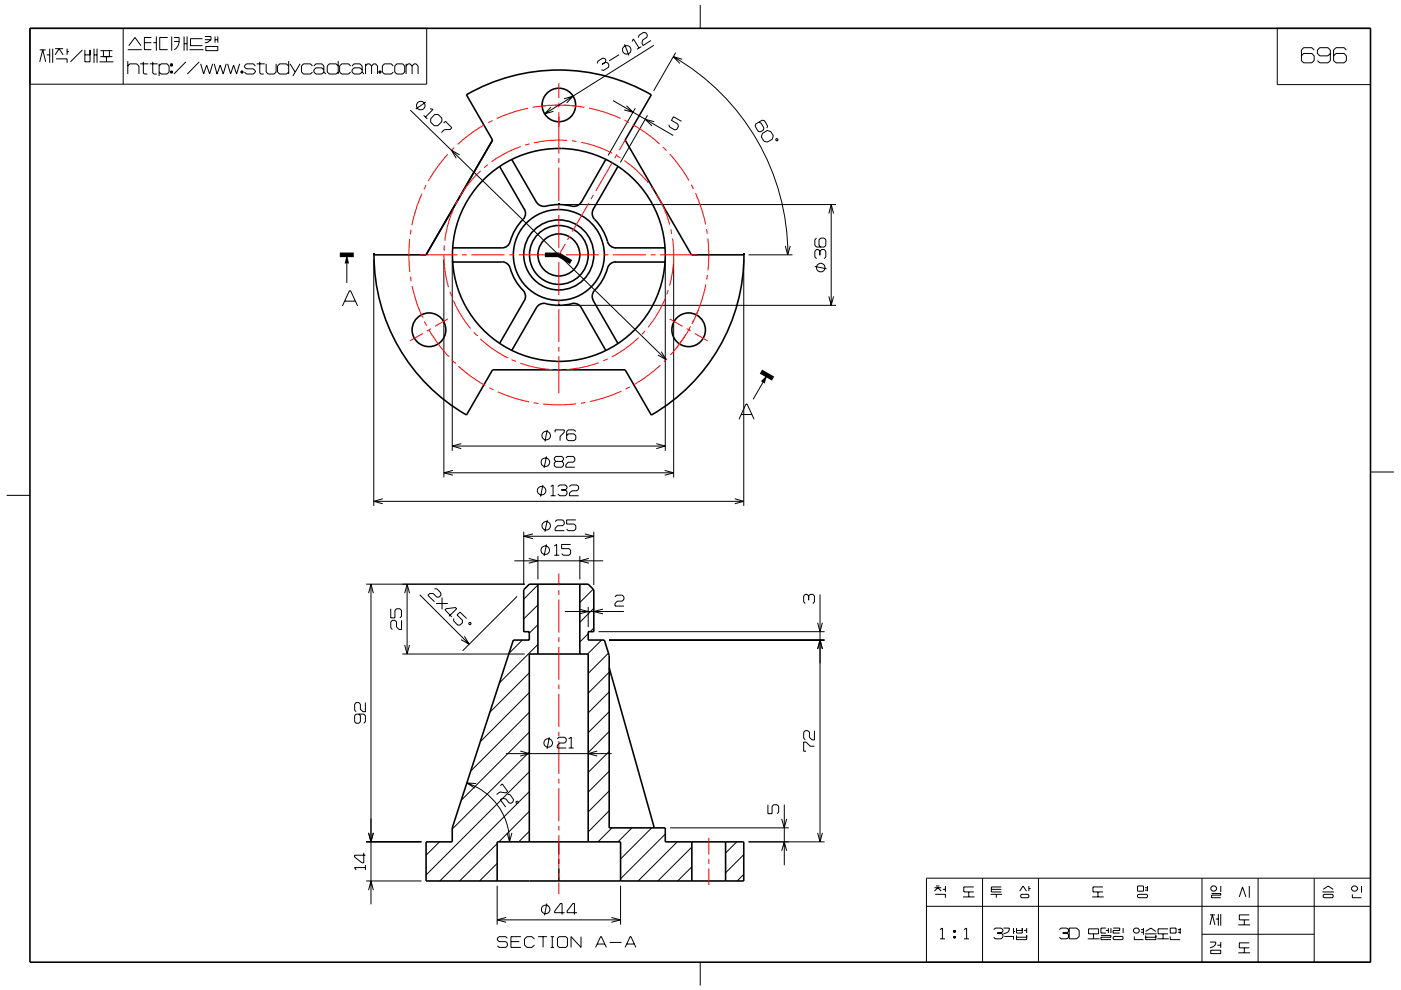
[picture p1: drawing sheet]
<svg xmlns="http://www.w3.org/2000/svg" width="297mm" height="210mm" viewBox="0 0 297 210" stroke-linecap="round" stroke-linejoin="round" font-family="sans-serif">
<g fill="none" stroke="#000" stroke-width=".21">
<path d="M6.3 6h84.2v11.9h-84.2zM8.4 10.6h1.3M8.4 13.1l.7-2.5 .6 2.5M9.9 11.6h.6M10.5 10.3v3M11.2 10.3v3M11.7 10.3h1.7M11.7 11.6l.8-1.3 .9 1.3M11.9 12.5h2.3v.8M14.2 10.3v1.3M14.2 11h.4M17.5 10.6l-2.6 2.5"/>
<path d="M18 11.6h1.1M18 10.6v2.5h1.1v-2.5M19.9 11.6h.7M19.9 10.3v3M20.6 10.3v3M21.1 13.1h2.9M21.3 10.7h2.5M21.3 12h2.5M21.9 10.7v1.3M22.6 12v1.1M23.2 10.7v1.3M26.1 6v11.9"/>
<path d="M27.1 10.5h3M27.1 14l.4-.5h1.5l.5 .5v1.7M27.1 13v2.7M27.3 9.7l1.3-1.7 1.3 1.7M29.7 13.5h1.8M30.4 13.1v2.4l.2 .2h.6M30.6 9.1h1.5M31.8 13.5h1.6M32.1 8h-1.5v2.5h1.5M32.4 13.1v2.4l.2 .2h.6M32.5 9.1h.6M33.1 7.7v3"/>
<path d="M33.7 14l.5-.5h1.2l.5 .5v1.3l-.5 .4h-1.2l-.5-.4M33.7 13.5v2.6M35.6 8h-1.7v2.5h1.7M36.2 13.5h.4v.5h-.4zM36.2 15.1h.4v.4h-.4zM36.4 13.5v.5M36.4 15.1v.4M36.4 7.7v3M36.9 8h1.1a2.28 2.28 0 0 1-1.1 2.5M36.9 8.8h1.1M39 7.7v3M39 9.3h.7"/>
<path d="M39.4 13.1l-2.5 2.6M39.7 7.7v3M40.2 10.5h2.9M42.2 13.1l-2.5 2.6M42.5 13.5l.7 2.2 .6-1.9 .6 1.9 .7-2.2M42.9 8.2h-2.5v1.5h2.5M43.4 7.7h1.3v.7M43.4 8.4h1.3M43.6 9.9h2.6v.8h-2.6zM44.7 8.4l-.8 .7h-.5M45.4 13.5l.6 2.2 .7-1.9 .6 1.9 .7-2.2M45.6 7.7v1.4"/>
<path d="M45.6 8.4h.6M46.2 7.7v1.4M48.3 13.5l.6 2.2 .6-1.9 .7 1.9 .6-2.2M51.1 15.1h.4v.4h-.4zM51.3 15.1v.4M54.1 14l-.4-.5h-1.5l-.4 .5v.2l.4 .4h1.5l.4 .5v.2l-.4 .4h-1.5l-.4-.4M54.4 13.5h1.7M55.1 13.1v2.4l.2 .2h.6M56.4 13.5v1.8l.5 .4h1.2l.4-.4v-1.8M61.2 14l-.5-.5h-1.4l-.5 .5v1.3l.5 .4h1.4l.5-.4M61.2 13v2.7M61.5 13.5l1.1 1.8"/>
<path d="M63.6 13.5l-1.5 2.6M66.3 14l-.5-.5h-1.5l-.4 .5v1.3l.4 .4h1.5l.5-.4M66.5 14l.5-.5h1.2l.5 .5v1.3M68.7 14.9l-.5-.5h-1.2l-.5 .5v.4l.5 .4h1.2l.5-.4M68.7 15.3l.4 .4M71.7 14l-.4-.5h-1.5l-.4 .5v1.3l.4 .4h1.5l.4-.4M71.7 13v2.7M74.3 14l-.4-.5h-1.5l-.4 .5v1.3l.4 .4h1.5l.4-.4M74.6 14l.5-.5h1.2l.5 .5v1.3M76.8 14.9l-.5-.5h-1.2l-.5 .5v.4l.5 .4h1.2l.5-.4M76.8 15.3l.4 .4M77.5 14l.4-.5h.5l.4 .5"/>
<path d="M77.5 13.5v2.2M78.8 14l.4-.5h.4l.4 .5v1.7M78.8 14v1.7M80.3 15.1h.5v.4h-.5zM80.6 15.1v.4M83.4 14l-.4-.5h-1.5l-.4 .5v1.3l.4 .4h1.5l.4-.4M84.1 13.5h1.3l.4 .5v1.3l-.4 .4h-1.3l-.4-.4v-1.3zM86.1 14l.4-.5h.4l.5 .5M86.1 13.5v2.2M87.4 14l.4-.5h.4l.4 .5v1.7M87.4 14v1.7M128.4 13.2l.1-.5-.2-.3-.5-.1-1.1 .7v.5"/>
<path d="M128.4 13.2l-.8 .5M128.4 13.2l.5 .1 .2 .5-.1 .5-1 .6-.5-.1M131.3 11.6l-2.1 1.3M132.4 9.4l1 2.4M134 8.8l.3-.5 1.2 1.9M135.3 8l.2-.5 1-.6 .5 .1 .2 .4v.5l-.9 .6-.2 .7 .3 .4 1.6-1M136 9.9l-1 .5M138.6 9.6l-23.1 14.6M142.7 12a48.5 48.5 0 0 1 24.3 42.1M143.2 11.2l-4.6 8.1M144.6 12.6l-1.9-.6 1.4 1.5M148.5 1.1v4.9"/>
<path d="M270.8 6h19.8v11.9h-19.8zM278.6 10.6l-.5-.5h-1.7l-.5 .5v2.3l.5 .4h1.7l.5-.4v-1.1l-.5-.5h-1.7l-.5 .5M282.1 11.3l-.5 .5h-1.8l-.5-.5v-.7l.5-.5h1.8l.5 .5v2.3l-.5 .4h-1.8l-.5-.4M285.5 10.6l-.5-.5h-1.7l-.6 .5v2.3l.6 .4h1.7l.5-.4v-1.1l-.5-.5h-1.7l-.6 .5M87 23.4l54.2 52.9M89.8 24.5l.8 .7M89.9 23h.1M90.3 21.7l-2.1 1.4M91.2 23.1l.6 .1-1.6 1.6M92.2 24.3h.7l.8 .8v.7l-.9 .9h-.7l-.8-.8v-.7zM94.1 26.1l.3-.4 1.4 1.4-.3 .4h-1.3l-.6 .6M97.4 32.8l-1.7-.9 1 1.7"/>
<path d="M116.8 22.7l-1.3 1.5 1.8-.6M119.6 21l1.9-.6-1.4 1.4M130 21.3l12.7 7.4M132.8 22.4l1.4 1.4-1.9-.5M134.7 22.9l-5.8 10.1M137.3 24.5l-5.8 10M138.7 25.8l-1.9-.5 1.4 1.4M144.5 25.7l-1.7-.9-.4 .7 1.3 .8 .1 .5-.3 .6-.5 .2-1.1-.7-.1-.4M160.9 25.9l.4 .2 .7 1-.2 .5-.6 .4-.5-.2-.6-1 .1-.5 1.4-.8 .5 .1 .6 1.1-.1 .5M161.6 28.3l1.1-.6 .7 .2 .6 .9-.3 .7-1 .6-.7-.1-.6-1zM164.5 29.5h.4v.3h-.4zM73.5 54.1v5.9"/>
<path d="M79.2 55.1v52.2M94.1 55.1v46.2M95.9 55.1v40.5M119.5 43.4h57.7M141.1 55.1v40.5M142.8 55.1v46.2M157.7 55.1v52.2M158.7 54.1h9.3M166.5 52.2l.5 1.9 .6-1.9M172.8 56.5l2.5 .5M173.1 50.5l-.3 .3v1.3l.3 .3h1.6l.4-.3v-1.3l-.4-.3h-.7l-.4 .3v1.3l.4 .3M173.8 53.3l-.3-.4h-.4l-.3 .4v1.2l.3 .4"/>
<path d="M173.8 53.3l.4-.4h.5l.4 .4v1.2l-.4 .4M173.8 53.3v.8M175.7 45.3l.5-1.9 .5 1.9M176.2 43.4v21.4M72.6 64.9l1.5-3.2h.2l1.5 3.2M73.1 63.9h2.2M119.5 64.8h57.7M140.2 74.6l1 1.7-1.7-1M162.6 79.6l-2.9 5.1M175.7 62.9l.5 1.9 .5-1.9M95.9 94.6h45.2M96 99.8l-1.9 .5 1.9 .5"/>
<path d="M97.8 94.1l-1.9 .5 1.9 .6M115.9 96.8l-.5 2.5M116 91.2l-.5 2.4M117.7 91.7v-.5h1.9v.5l-.9 .9v.9M117.9 97.9l-.4-.4v-.4l.4-.3h1.2l.4 .3v.4l-.4 .4M117.9 97.9l-.4 .3v.6l.4 .3h1.2l.4-.3v-.6l-.4-.3M117.9 97.9h1.2M120 97.1l.3-.3h1.2l.4 .3v.6l-.4 .3h-1l-.5 .6v.5h1.9M122.1 91.5l-.4-.3h-1.2l-.4 .3v1.6l.4 .4h1.2l.4-.4v-.7l-.4-.4h-1.2l-.4 .4M139.1 94.1l2 .5-2 .6M140.9 99.8l1.9 .5-1.9 .5M156.7 88.9l1.5-3.2h.2l1.5 3.2"/>
<path d="M157.2 87.9h2.2M1.4 105.1h4.9M79.2 106.3h78.5M81.1 105.8l-1.9 .5 1.9 .5M94.1 100.3h48.7M109.1 119h18.8M111 112.8v11.3M111 113.7h14.9M112.1 118.4l1.9 .6-1.9 .5M113 113.2l-2 .5 2 .6M114 117.9v5M115.1 102.9l-.5 2.4"/>
<path d="M115.9 115.5l-.5 2.4M116 110.3l-.5 2.5M116.8 103.2l.5-.3v2.2M116.8 105.1h1M117.5 115.8l.5-.3v2.3M117.5 117.8h1.1M117.7 110.7l.4-.4h1.2l.3 .4v.5l-.3 .3h-1.1l-.5 .5v.6h1.9M118.3 103.2l.4-.3h1.2l.3 .3v.3l-.3 .4M119 103.9h.9M119.9 103.9l.3 .4v.5l-.3 .3h-1.2l-.4-.3M120.7 103.2l.4-.3h1.2l.4 .3v.5l-.4 .4h-1l-.6 .5v.5h2M121 115.5h-1.9v.9h1.5l.4 .3v.7l-.4 .4h-1.2l-.3-.4"/>
<path d="M122.1 110.3h-2v.9h1.6l.4 .3v.7l-.4 .4h-1.2l-.4-.4M122.9 117.9v5M124 113.2l1.9 .5-1.9 .6M124.8 118.4l-1.9 .5 1.9 .6M125.9 112.8v11.3M155.8 105.8l1.9 .5-1.9 .5M290.6 100.1h4.9M77.6 123.9h33.6M78.1 125.8l.6-1.9 .5 1.9M78.7 123.9v67.9M82.8 129.1v2h.9v-1.6l.4-.4h.7l.3 .4v1.2l-.3 .4M85.1 131.6v1.9h-.5l-.5-.5v-1.1l-.4-.3h-.5l-.4 .3v1.2l.4 .4"/>
<path d="M85.3 138.7h25.9M85.8 136.8l.5 1.9 .5-1.9M85.8 125.8l.5-1.9 .5 1.9M86.3 123.9v14.8M89 126.1l10.5 10.5M92.1 124.9h.5l.9 .9v.5l-.4 .4h-.5l-.7-.8h-.8l-.4 .4 1.4 1.3M92.5 128h2.5M93.7 126.7v2.5M95.2 130.7l1.6-1.6-.2-.2-2 .2-.3 .2 1.5 1.5M96.2 131.2v.5l.8 .9h.5l.5-.5v-.5l-1.1-1.2 .6-.6 1.4 1.4M98.5 135l1 1.6-1.8-.9M99.5 132l.4 .1-.2 .4-.3-.1z"/>
<path d="M109.6 126.5l-11.5 11.5M110.7 135.8l-2.8 2.8M114 124.1l-3 3M114 136.7l-8.1 8.2M114 132.5l-1.8 1.8M114 128.3l-3 3M119.8 129.7h12.5M122.8 129.2l1.9 .5-1.9 .5M124.7 134.4l-1.8 1.8M124.7 128.7v4.3M125.8 125l-2.9 2.8M125.9 133.2l-.8 .8"/>
<path d="M125.9 129l-3 3M126.9 134h47.9M127.5 135.8l-2.9 2.9M127.8 129.2l-1.9 .5 1.9 .5M129 138.5l-4.3 4.3M129.1 135.8h45.7M130.4 126.6l.3-.4h1.2l.4 .4v.5l-.4 .4h-1l-.5 .5v.6h1.9M171.4 126.4l-.3-.3h-.4l-.3 .3v1.2l.3 .4M171.4 126.4l.4-.3h.5l.4 .3v1.2l-.4 .4M171.4 126.4v.9M173.4 132.1l.5 1.9 .5-1.9M173.4 137.7l.5-1.9 .5 1.9"/>
<path d="M173.9 126.1v52.5M76.1 151.5l.3 .3v1.3l-.3 .3h-.6l-.3-.3v-1.3l.3-.3h1.6l.4 .3v1.3l-.4 .3M77.5 149v2h-.5l-.6-.6v-1l-.3-.4h-.6l-.3 .4v1.2l.3 .4M107.3 159.8h22.4M110.3 159.3l1.9 .5-1.9 .6M112.2 146.9l-10.3 10.4M112.2 155.3l-14.4 14.5M112.2 159.5l-16.3 16.3M112.2 151.1l-12.4 12.4M112.2 142.7l-8.3 8.3M116.5 156.4l-.5 2.4M118.2 156.7l.3-.3h1.2l.4 .3v.5l-.4 .4h-1l-.5 .5v.6h1.9"/>
<path d="M120.6 158.7h1M120.6 156.7l.5-.3v2.3M126.6 159.3l-1.9 .5 1.9 .6M129.2 159.4l-4.5 4.4M129.2 155.1l-4.5 4.5M129.2 151l-4.5 4.4M129.2 146.8l-4.5 4.4M129.2 142.6l-4.5 4.4M172.7 158.3h-.9l-.9-.9h-.5v1.9h.5M172.7 155v1.9h-.5l-.6-.5v-1.1l-.3-.3h-.6l-.3 .3v1.2l.3 .4M77.6 178.6h11.8M78.1 176.6l.6 2 .5-2"/>
<path d="M93.2 178.6l-2.9 2.8M99 166.1a13.1 13.1 0 0 1 9 12.5M101 166.2l-2-.1 1.7 1.1M105.4 178.9l-8 8M106.1 166.6l.4-.3 1.2 1.6-.5 .3-1.2-.2-.7 .5M107.5 176.6l.5 2 .5-2M107.7 168.5l.5 .1 .7 1-.1 .4-.4 .4-.5-.1-.6-.8-.8-.2-.4 .3 1.1 1.6M109.4 170h.4l.1 .3-.4 .1zM112.2 172.1l-6.4 6.5M112.2 167.9l-18.9 19M112.2 163.7l-21.9 21.9M112.2 176.3l-2.2 2.3"/>
<path d="M118.5 178.6v2.6M129.2 167.8l-4.5 4.4M129.2 163.6l-4.5 4.4M129.2 172l-4.5 4.4M129.7 175.6l-2.9 3M134 175.6l-3 3M138.2 175.6l-6.6 6.6M141.1 176.9l-9.5 9.5M142.1 175.6h25.2M143.6 178.6l-8.3 8.3M146.7 179.7l-7.2 7.2M156.2 178.6l-2.4 2.3"/>
<path d="M158.7 178.6h16.1M162.8 170.7v1.9h.9v-1.6l.3-.3h.8l.3 .3v1.2l-.3 .4M165.7 173.7l.6 1.9 .5-1.9M166.3 170.6v12.9M173.4 176.6l.5 2 .5-2M77.1 180.9v2.1h-.4l-1.5-1.2v-.4h2.3M77.5 183.5v1M77.5 184h-2.3l.3 .5M77.6 186.9h11.8M78.1 188.8l.6-1.9 .5 1.9M105.4 183.1l-3.7 3.8M105.4 187.9v8.2"/>
<path d="M105.4 195.1h26.2M107.3 194.6l-1.9 .5 1.9 .5M107.6 199l-.4-.3h-1.4l-.3 .3v.4l.3 .3h1.4l.4 .4v.5l-.4 .3h-1.4l-.3-.3M108.3 199.7h1.8M110.4 198.7h-2.1v2.2h2.1M113.3 199.2l-.5-.5h-1.1l-.5 .5v1.2l.5 .5h1.1l.5-.5M114.1 198.7h1.9M115.1 198.7v2.2M115.9 191.6l-.5 2.5M116.8 198.7h.7M117.1 198.7v2.2M118.2 199l.4-.3h1.4l.3 .3v1.6l-.3 .3h-1.4l-.4-.3z"/>
<path d="M118.5 182.2v1M118.5 184.2v2.7M119.7 193.6h-2.1v-.4l1.2-1.6h.4v2.4M122.3 193.6h-2.1v-.4l1.3-1.6h.3v2.4M123.2 198.7v2.2l-2.1-2.2v2.2M129.3 199.9h2.5M129.6 194.6l2 .5-2 .5M131.6 187.9v8.2M146.7 183.9l-3 3M157.7 185.5l-1.4 1.4M157.7 181.3l-3.9 3.8M165.7 180.5l.6-1.9 .5 1.9"/>
<path d="M196.4 186.3h94.2v17.8h-94.2zM196.4 192.2h94.2M198.1 188.3h1.5M198.1 189l.7-.7 .8 .7M198.3 189.7h2.1v.7M198.5 187.9h.7M199.3 197.2l.5-.4v2.3M199.3 199.1h1.1M199.9 188.6h.5M200.4 187.9v1.3M202.2 198.6h.4v.4h-.4zM202.2 197.4h.4v.3h-.4z"/>
<path d="M202.4 197.4v.3M202.4 198.6v.4M204.2 190.2h2.4M204.4 199.1h1M204.4 197.2l.5-.4v2.3M205.4 189.2v1M206.5 188.1h-2.2v1.1h2.2M208.3 186.3v17.8M210 189.7h2.5M210.2 188.6h2.1M210.7 197.2l.3-.4h1.3l.3 .4v.4l-.3 .3M211.2 189.7v.7"/>
<path d="M211.4 197.9h.9M212.3 197.9l.3 .3v.6l-.3 .3h-1.3l-.3-.3M212.3 188.1h-2.1v1.1h2.1M212.8 196.8h1.2a1.11 1.11 0 0 1-1.2 1.3M212.9 198.6h2v.7M214.9 196.8v1.3M214.9 197.6h.3M215.5 197.4h1.2M215.5 196.8v1.1h1.2v-1.1M215.5 198.4v.9h2.2v-.9M215.5 198.8h2.2M216.2 189l.7-1.1 .7 1.1"/>
<path d="M216.6 189.7h1.4l.1 .2v.3l-.1 .2h-1.4l-.2-.2v-.3zM217.1 197.4h.6M217.7 196.8v1.1M218.1 187.9v1.1M218.1 188.5h.4M220.2 186.3v17.8M224.6 197.2l.4-.4h1.2l.4 .4v.4l-.4 .3M225.3 197.9h.9M226.2 197.9l.4 .3v.6l-.4 .3h-1.2l-.4-.3M226.7 196.8h1.6l.5 .6v1.2l-.5 .5h-1.6zM230.6 199.1h2.5M230.8 197h2.1v1.1h-2.1z"/>
<path d="M231.6 190.2h2.4M231.9 198.1v1M232.8 189.2v1M233.4 198.4h2.1v.4h-2.1v.5h2.1M233.8 188.1h-2.1v1.1h2.1M234.5 197.4h.5M234.5 196.8h-1.1v1.1h1.1M235 196.8v1.1M235.5 196.8v1.1M236 196.8h1.4v.6h-1.4v.5h1.4M236.2 198.6h1.7l.2 .2v.3l-.2 .2h-1.7l-.2-.2v-.3zM238.1 196.8v1.1"/>
<path d="M240.3 197.2l.4-.4h.5l.4 .4v.4l-.4 .3h-.5l-.4-.3zM240.5 198.6v.7h1.9M241.2 187.9h1.2v1.1h-1.2zM241.2 189.9l.2-.2h1.7l.2 .2v.3l-.2 .2h-1.7l-.2-.2zM241.9 197.2h.5M241.9 197.7h.5M242.4 196.8v1.4M242.7 198.1h2.5M242.8 188.3h.5M242.8 188.8h.5M242.9 198.4v.9h2.2v-.9M242.9 198.8h2.2"/>
<path d="M242.9 197.6l1.1-.8 1.1 .8M243.3 187.9v1.1M245.4 199.1h2.4M246.6 198.1v1M247.6 197h-2.1v1.1h2.1M248.1 198.6v.7h2.1M248.1 196.8h1.2v1.1h-1.2zM249.7 197.7h.5M249.7 197.2h.5M250.2 196.8v1.3M254.8 198.2h23.8M254.8 186.3v17.8"/>
<path d="M256.5 199.8h1.3a1.17 1.17 0 0 1-1.3 1.2M256.5 194h1.1M256.5 196.2l.5-2.2 .6 2.2M256.9 189.5h1.9v.4h-1.9v.5h1.9M257 187.9h.6l.3 .4v.3l-.3 .4h-.6l-.3-.4v-.3zM257.8 194.9h.5M258.3 193.9v2.4M258.8 187.9v1.3M258.8 199.8v1.2M258.8 193.9v2.4M262.5 196.2h2.5M262.8 190.2l.6-2.1 .8 2.1"/>
<path d="M263.8 195.1v1.1M264.9 187.9v2.5M264.9 194h-2.1v1.1h2.1M264.9 200h-2.1v1h2.1M266.7 186.3v17.8M278.6 186.3v17.8M280.4 189.2h2.4M280.5 189.9l.2-.2h1.8l.2 .2v.3l-.2 .2h-1.8l-.2-.2zM280.5 188.6l1.1-.7 1.1 .7M286.7 189.7v.7h2M286.9 187.9h.5l.4 .4v.3l-.4 .4h-.5l-.3-.4v-.3zM288.7 187.9v1.5"/>
<path d="M116.8 200.9h.7M126.3 200.9l1-2.2h.2l1.1 2.2M126.6 200.2h1.6M132.5 200.9l1.1-2.2h.2l1 2.2M132.9 200.2h1.6M148.5 204.1v4.9M256.7 201.5h2.1v.8h-2.1zM258.1 200.5h.7M262.5 202.1h2.5M263.8 201v1.1"/>
<circle cx="132.9" cy="10.6" r=".9"/>
<circle cx="89.2" cy="22.4" r=".91"/>
<circle cx="174" cy="56.7" r=".91"/>
<circle cx="115.6" cy="98.1" r=".91"/>
<circle cx="115.8" cy="92.4" r=".91"/>
<circle cx="114.8" cy="104.1" r=".9"/>
<circle cx="115.6" cy="116.7" r=".9"/>
<circle cx="115.8" cy="111.5" r=".91"/>
<circle cx="116.2" cy="157.6" r=".91"/>
<circle cx="115.7" cy="192.9" r=".91"/>
</g>
<g fill="none" stroke="#000" stroke-width=".34">
<path d="M6.4 6h284.2v198.1h-284.3zM105.9 35.3l5.3 9.1M108.5 33.8l5.2 9.1M128.4 33.8l-5.2 9.1M131 35.3l-5.2 9.1M79.2 54.1h11.1l14.1-24.4-5.5-9.6a39.2 39.2 0 0 1 39.2 0l-5.6 9.6 14.1 24.4h11.1M79.3 54.1v-.5a39.1 39.1 0 0 0 19.6 34.4M96 52.6h10.4M96 55.6h10.4M106.5 55.5a1.8 1.8 0 0 1 1.7 1.3M108.2 56.9a11.3 11.3 0 0 0 2.9 5l.3 .6-.1 1-5.4 9.4M110.9 46.5a11.9 11.9 0 0 0-2.9 5.2 1.75 1.75 0 0 1-1.5 .9"/>
<path d="M111.2 44.4l.2 .5v.7l-.5 .9M123.2 42.9a2.24 2.24 0 0 1-2.9 .6l-1.8-.1-1.9 .1a2.35 2.35 0 0 1-2.9-.6M125.8 44.4a2 2 0 0 0 .7 2.6 12.7 12.7 0 0 1 2.5 4.7 1.82 1.82 0 0 0 1.6 .9M130.5 55.6h10.5M130.5 52.6h10.5M130.6 55.5a2.05 2.05 0 0 0-2 2 11.5 11.5 0 0 1-2.8 4.4l-.2 1 .2 .9M157.7 54.1v-.5a39.2 39.2 0 0 1-19.6 34.4l-5.6-9.6h-28.1l-5.5 9.6M115.7 64.4l-1.1 .1-.9 .7-5.2 9.1M115.7 64.4l1.9 .3a12.7 12.7 0 0 0 4.1-.4 1.76 1.76 0 0 1 1.5 .9l5.2 9.1M117.9 76.6a22.6 22.6 0 0 0 21-32 22.6 22.6 0 0 0-38-4.8 22.6 22.6 0 0 0 12.3 36.2l3.1 .5 1.6 .1M125.8 63.8l5.2 9.1M112.2 123.9h12.5l1.2 1.2v8.9h-1.2v1.8h3.4l1.1 3.2v36.6h11.9v3h16.6v8.3h-67.4v-8.3h5.6v-3l12.9-39.8h3.4v-1.8h-1.2v-8.9z"/>
<path d="M114 123.9v14.8M122.9 123.9v14.8M129.2 141.6l9.5 34M112.2 178.6v-39.9h12.5v39.9M146.7 178.6v8.3M153.8 178.6v8.3M105.4 186.9v-8.3h26.2v8.3"/>
<circle cx="118.5" cy="22.3" r="3.6"/>
<circle cx="118.5" cy="54.1" r="9.6"/>
<circle cx="118.5" cy="54.1" r="7.4"/>
<circle cx="118.5" cy="54.1" r="4.5"/>
<circle cx="118.5" cy="54.1" r="6.2"/>
<circle cx="91" cy="70" r="3.6"/>
<circle cx="146" cy="70" r="3.6"/>
</g>
<g fill="none" stroke="#f00" stroke-width=".21">
<path d="M118.5 17.6v3.2M90.3 39.3l-.4 .9M94.9 32.8l-2.1 2.5-2 3.1M96.3 31.3l-.7 .7M101.9 36.2l-1.9 2-2.5 3.4M102.7 26.5l-2.6 1.6-3.1 2.5M103.4 34.9l-.7 .7M104.4 25.6l-.9 .4M110.4 31.1l-3.2 1.4-3 1.8M112 22.9l-3.9 1.1-2.8 1.1M112.3 30.5l-.9 .3M113.3 30.3h.1"/>
<path d="M113.9 22.6l-1 .2M115.9 22.4l-.8 .1M116.2 22.3l-.3 .1M116.4 22.4h-.3M118.5 21.8v1M118.5 23.8v8.8M118.5 33.6v1M118.5 35.6v7M119.9 22.3l1 .1M120.2 22.3h-3l-3.3 .3M120.3 29.8h-3.5l-3.5 .5M120.6 22.4h.8"/>
<path d="M121.1 22.4h.6M121.2 29.9l1 .1M121.6 22.4l1.5 .2M121.7 22.4l.2 .1M122.9 22.6h.2M123.1 22.6l.8 .1M123.2 30.2l2.7 .7 3.9 1.6M124.9 22.9l2.9 .8 3.7 1.4M129.8 34.5l-3.5 6M130.7 33l.8 .5M130.8 32.7l-.5 .9M132.4 34.1l2.5 2 2.6 2.7"/>
<path d="M132.4 25.5l.9 .5M132.6 29.6l-1.3 2.2M134.2 26.5l2.7 1.7 3 2.4M138.1 39.6l.5 .8M140.6 31.2l.7 .8M142 32.7l2.5 3.1 1.6 2.5M146.6 39.2l.4 .9M86.9 50.7l-.2 4.5 .2 2.5M87 58.7l.2 .9M87.1 48.7l-.1 1M89.1 54.1h7.9M89.5 41.1l-1.1 2.8-1.1 3.8"/>
<path d="M94.1 54l.2 3.3 .8 3.6M94.1 53h.1M94.2 52l-.1 1M96.1 44.3l-1.2 3.5-.6 3.3M97 42.5l-.4 .9M98 54.1h1M100 54.1h7M108 54.1h1M110 54.1h7M118 54.1h1M118.5 43.6v1M118.5 45.6v7"/>
<path d="M118.5 53.6v1M118.5 55.6v7M119.8 51.8l-1.2 2.1M120 54.1h7M120.8 50l-.5 .9M124.8 43.1l-3.5 6M125.8 41.4l-.5 .8M128 54.1h1M130 54.1h7M138 54.1h1M139.2 41.3l1.6 3.1 1.2 3.3M140 54.1h7.8"/>
<path d="M142.2 48.6l.2 1M142.6 50.6l.2 2.2v3.1l-.5 3.5-.4 1.2M147.5 41l1.3 3.5 .8 3.1M149.8 48.6l.1 1M150 58.3l-.2 1M150.1 50.6l.2 2.7-.2 4.1M87.4 60.7l1 3.8 1.2 2.8M89.6 67.3h.1M89.7 70.7l-2.8 1.6M90 68.2l.5 .9M90.9 69.9l2.2 3.4 2 2.3M91.4 69.7l-.9 .5"/>
<path d="M95 67.6l-2.8 1.6M95.1 75.6h.1M95.4 61.9l.4 .9M95.8 62.8h.1M95.8 76.3l.7 .7M96.1 63.7l.9 1.9 1.1 1.9 1.7 2.2M96.5 77h.1M97.2 77.7l2.5 2 3.2 2.1M100.5 70.4l.6 .8M101.1 71.2h.1M101.9 71.9l2.7 2.2 3 1.8M107.6 75.9h.1"/>
<path d="M108.5 76.3l.9 .4M110.3 77l3.2 .9 3.7 .5M118.2 78.4h1M118.5 63.6v1M118.5 65.6v7M118.5 73.6v1M118.5 75.6v7.8M127 76.9l-3.1 .9-3.8 .6M128.8 76.1l-.9 .4M135.4 71.6l-2.7 2.3-3 1.8M136.8 70.2l-.7 .7M140 77.5l-3.3 2.6-2.3 1.5"/>
<path d="M141 63.4l-1.1 2.3-2.5 3.7M141.4 76.1l-.6 .6M141.7 61.5l-.3 1M142 67.6l2.7 1.6M143.4 73.8l-1.2 1.5M143.7 73.4l-.3 .4M144 73l-.3 .4M144.3 72.6l-.3 .4M144.6 72.2l-.3 .4M144.7 72l-.1 .2M144.9 71.8l-.2 .2M145 71.6l-.3 .4"/>
<path d="M145 71.6l-.1 .1M145.4 70.9l-.4 .7M145.6 69.7l.8 .5M146.2 69.6l-.2 .5M146.2 69.6l-1 1.8M146.2 69.6h.1M146.4 69.2l-.2 .4M147 68.1l-.3 .6M147.1 67.9l-.1 .2M147.3 70.7l2.7 1.6M147.5 67l-.5 1.1M147.7 66.5l-.2 .5"/>
<path d="M147.8 66.3l-.1 .2M148 65.8l-.2 .5M148 65.8h.1M149.6 60.3l-.4 2-1.2 3.5M103.8 82.2l.9 .5M105.5 83.1l3.6 1.3 3.1 .9M113.2 85.4l1 .1M122.1 85.6l-3.4 .3-3.6-.2M124.1 85.3l-1 .2M131.7 83l-2.5 1-4.1 1.2M133.5 82.1l-.9 .4M118.5 121.7v2.5"/>
<path d="M118.5 125.2v1M118.5 127.2v7M118.5 135.2v1M118.5 137.2v7M118.5 145.2v1M118.5 147.2v7M118.5 155.2v1M118.5 157.2v7M118.5 165.2v1M118.5 167.2v7M118.5 175.2v1M118.5 177.2v7"/>
<path d="M150.3 177.7v3.5M118.5 185.2v1M118.5 187.2v2.5M150.3 182.2v1M150.3 184.2v3.5"/>
</g>
<g fill="#000">
<path d="M73.5 54.1l.5 1.8h-.9zM161.3 80.9l1.3-1.3-.5 1.8z"/>
<path d="M118.3 43.2h.4v.4h-.4z" fill-rule="evenodd"/>
<path d="M118.3 64.6h.4v.4h-.4z" fill-rule="evenodd"/>
</g>
<path d="M72 54.1h3M115.5 54.1h3l2.6 1.5M161.3 78.8l2.6 1.5" fill="none" stroke="#000" stroke-width=".97" stroke-linecap="butt"/>
</svg>
